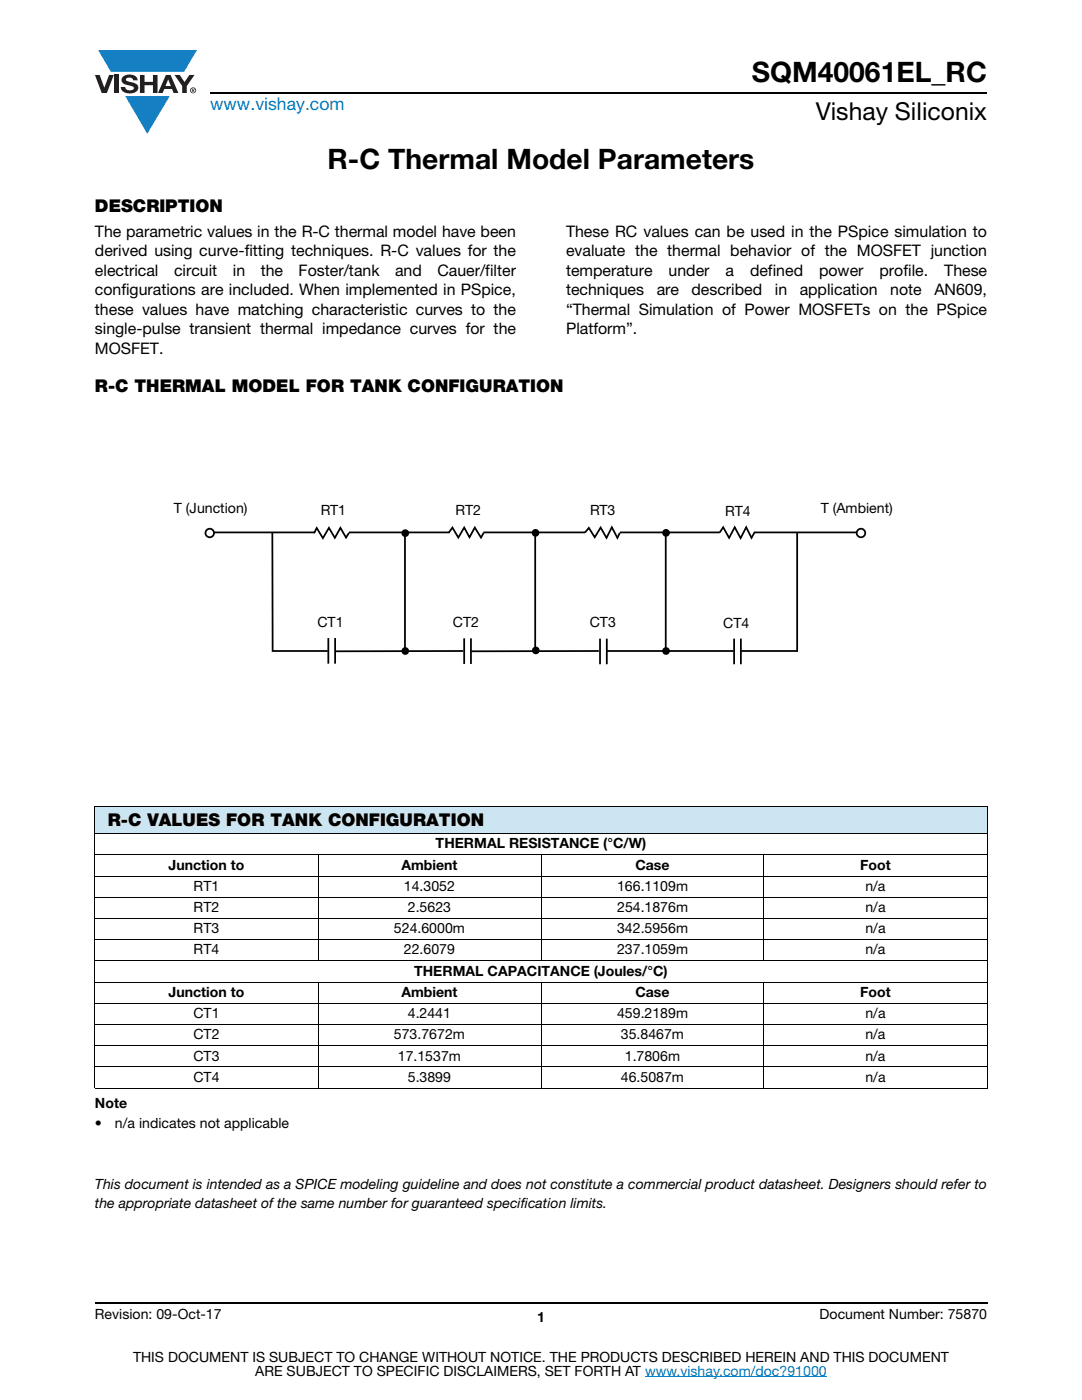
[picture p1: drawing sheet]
<svg xmlns="http://www.w3.org/2000/svg" width="216mm" height="279mm" viewBox="0 0 216 279" stroke-linecap="round" stroke-linejoin="round" font-family="sans-serif">
<defs><g id="words">
<g font-size="5.6">
<text x="150" y="16.4">SQM40061EL_RC</text>
<text x="65.3" y="33.8">R-C Thermal Model Parameters</text>
</g>
<text font-size="4.9" x="162.8" y="24">Vishay Siliconix</text>
<text font-size="3.5" fill="#007ec4" x="42" y="21.9">www.vishay.com</text>
<g font-size="3.5">
<text x="18.9" y="42.2">DESCRIPTION</text>
<text x="18.9" y="78.2">R-C THERMAL MODEL FOR TANK CONFIGURATION</text>
<text x="21.5" y="164.8">R-C VALUES FOR TANK CONFIGURATION</text>
</g>
<g font-size="3.2">
<text x="18.9" y="47.3">The parametric values in the R-C thermal model have been</text>
<text x="112.9" y="47.3">These RC values can be used in the PSpice simulation to</text>
<text x="18.9" y="51.2">derived using curve-fitting techniques. R-C values for the</text>
<text x="112.9" y="51.2">evaluate the thermal behavior of the MOSFET junction</text>
<text x="18.9" y="55">electrical</text>
<text x="18.9" y="58.9">configurations are included. When implemented in PSpice,</text>
<text x="34.7" y="55">circuit</text>
<text x="46.5" y="55">in</text>
<text x="52" y="55">the</text>
<text x="59.6" y="55">Foster/tank</text>
<text x="78.8" y="55">and</text>
<text x="87.3" y="55">Cauer/filter</text>
<text x="112.9" y="58.9">techniques</text>
<text x="112.9" y="55">temperature</text>
<text x="131" y="58.9">are</text>
<text x="133.4" y="55">under</text>
<text x="138" y="58.9">described</text>
<text x="144.8" y="55">a</text>
<text x="149.7" y="55">defined</text>
<text x="154.6" y="58.9">in</text>
<text x="159.6" y="58.9">application</text>
<text x="163.5" y="55">power</text>
<text x="175.5" y="55">profile.</text>
<text x="177.7" y="58.9">note</text>
<text x="186.4" y="58.9">AN609,</text>
<text x="188.4" y="55">These</text>
<text x="18.9" y="62.8">these values have matching characteristic curves to the</text>
<text x="112.9" y="62.8">“Thermal Simulation of Power MOSFETs on the PSpice</text>
<text x="18.9" y="66.7">single-pulse transient thermal impedance curves for the</text>
<text x="18.9" y="70.6">MOSFET.</text>
<text x="112.9" y="66.7">Platform”.</text>
</g>
<g font-size="2.8">
<text x="34.7" y="102.5">T (Junction)</text>
<text x="64" y="102.9">RT1</text>
<text x="90.9" y="102.8">RT2</text>
<text x="117.7" y="102.9">RT3</text>
<text x="144.7" y="102.9">RT4</text>
<text x="163.8" y="102.5">T (Ambient)</text>
<text x="63.3" y="125.2">CT1</text>
<text x="90.4" y="125.2">CT2</text>
<text x="117.7" y="125.2">CT3</text>
<text x="144.3" y="125.3">CT4</text>
<text x="33.6" y="173.5">Junction to</text>
<text x="80.1" y="173.5">Ambient</text>
<text x="86.9" y="169.3">THERMAL RESISTANCE (°C/W)</text>
<text x="126.8" y="173.5">Case</text>
<text x="171.6" y="173.5">Foot</text>
<text x="38.6" y="177.8">RT1</text>
<text x="80.6" y="177.8">14.3052</text>
<text x="123.1" y="177.8">166.1109m</text>
<text x="172.7" y="177.8">n/a</text>
<text x="38.6" y="182">RT2</text>
<text x="81.4" y="182">2.5623</text>
<text x="123.1" y="182">254.1876m</text>
<text x="172.7" y="182">n/a</text>
<text x="38.6" y="186.2">RT3</text>
<text x="38.6" y="190.5">RT4</text>
<text x="78.6" y="186.2">524.6000m</text>
<text x="80.6" y="190.5">22.6079</text>
<text x="123.1" y="190.5">237.1059m</text>
<text x="123.1" y="186.2">342.5956m</text>
<text x="172.7" y="190.5">n/a</text>
<text x="172.7" y="186.2">n/a</text>
<text x="82.7" y="194.7">THERMAL CAPACITANCE (Joules/°C)</text>
<text x="33.6" y="198.9">Junction to</text>
<text x="38.6" y="203.2">CT1</text>
<text x="80.1" y="198.9">Ambient</text>
<text x="81.4" y="203.2">4.2441</text>
<text x="123.1" y="203.2">459.2189m</text>
<text x="126.8" y="198.9">Case</text>
<text x="171.6" y="198.9">Foot</text>
<text x="172.7" y="203.2">n/a</text>
<text x="38.6" y="207.4">CT2</text>
<text x="78.6" y="207.4">573.7672m</text>
<text x="123.9" y="207.4">35.8467m</text>
<text x="172.7" y="207.4">n/a</text>
<text x="38.6" y="211.6">CT3</text>
<text x="38.6" y="215.9">CT4</text>
<text x="79.4" y="211.6">17.1537m</text>
<text x="81.4" y="215.9">5.3899</text>
<text x="123.9" y="215.9">46.5087m</text>
<text x="124.7" y="211.6">1.7806m</text>
<text x="172.7" y="211.6">n/a</text>
<text x="172.7" y="215.9">n/a</text>
<text x="18.9" y="221.2">Note</text>
<text x="18.9" y="225">•</text>
<text x="22.9" y="225">n/a indicates not applicable</text>
<text x="18.9" y="237.3">This document is intended as a SPICE modeling guideline and does not constitute a commercial product datasheet. Designers should refer to</text>
<text x="18.9" y="241.2">the appropriate datasheet of the same number for guaranteed specification limits.</text>
<text x="18.9" y="263.3">Revision: 09-Oct-17</text>
<text x="107.2" y="263.8">1</text>
<text x="163.6" y="263.3">Document Number: 75870</text>
<text x="26.5" y="271.7">THIS DOCUMENT IS SUBJECT TO CHANGE WITHOUT NOTICE. THE PRODUCTS DESCRIBED HEREIN AND THIS DOCUMENT</text>
<text x="50.9" y="274.6">ARE SUBJECT TO SPECIFIC DISCLAIMERS, SET FORTH AT www.vishay.com/doc?91000</text>
</g>
</g></defs>
<g fill="#147fc3">
<path d="M19.6 10h19.7l-2.6 4.3h-1.1h-13.5z"/>
<path d="M25 19.2h8.9l-4.5 7.5z"/>
</g>
<g fill="#231f20">
<path d="M18.9 15h1l.9 2.5 1-2.5h.9l-1.4 3.6h-1z"/>
<path d="M22.9 15h.9v3.6h-.9z"/>
<path d="M24.6 15.3a2.1 2.1 0 0 1 2.8 .3l.1 .4h-.9a.79 .79 0 0 0-.7-.5 .79 .79 0 0 0-.8 .4l.3 .3 1 .2a1.08 1.08 0 0 1 1.2 1 1.08 1.08 0 0 1-1.1 1.2 1.73 1.73 0 0 1-2.4-1.2h.9a.96 .96 0 0 0 .8 .6 .96 .96 0 0 0 .9-.4 1.31 1.31 0 0 0-1.2-.6 1.03 1.03 0 0 1-1.1-.6 1.03 1.03 0 0 1 .2-1.1z"/>
<path d="M27.9 15h.9v1.3h1.7v-1.3h.9v3.6h-.9v-1.6h-1.7v1.6h-.9z"/>
<path d="M34.8 15h1.1l.9 1.4 1-1.4h1l-1.5 2.2v1.4h-.9v-1.4z"/>
<path d="M33.6 15.9l.5 1.3h-1.1zM33.1 15l-1.6 3.6h1l.3-.8h1.5l.3 .8h1l-1.6-3.6z"/>
<path d="M38.1 18a.46 .46 0 0 1 .9 0 .46 .46 0 0 1-.9 0zM37.9 18a.6 .6 0 0 0 1.2 0 .6 .6 0 0 0-1.2 0z"/>
<path d="M38.4 17.8h.2v.2h-.2zM38.3 17.7v.7h.1v-.3l.4 .3-.2-.3 .2-.2-.1-.2z"/>
</g>
<path d="M42 18.6h155M18.9 260h178.1" fill="none" stroke="#000" stroke-width=".36"/>
<path d="M128.7 274.8h36.3" fill="none" stroke="#007ec4" stroke-width=".2"/>
<path d="M18.9 160.9h178.1v5.5h-178.1z" fill="#cce5f3"/>
<g fill="none" stroke="#000" stroke-width=".2">
<path d="M18.9 160.9h178.1M18.9 166.4h178.1M18.9 170.6h178.1M18.9 174.8h178.1M18.9 179.1h178.1M18.9 161v56.1M63.5 170.5v21.4M107.9 170.5v21.4M152.4 170.5v21.4M197 161v56.1M18.9 183.3h178.1M18.9 187.5h178.1"/>
<path d="M18.9 191.8h178.1M18.9 196h178.1M63.5 195.9v21.4M107.9 195.9v21.4M152.4 195.9v21.4M18.9 200.2h178.1M18.9 204.5h178.1M18.9 208.7h178.1M18.9 212.9h178.1M18.9 217.2h178.1"/>
</g>
<g fill="#fff">
<path d="M34.7 100.1h143.4v32.5h-143.4z"/>
<path d="M144.3 105.2l-.7 1.1h6.9l-.5 1-1.1-2.1-1.1 2.2-1.2-2.2-1.1 2.1z"/>
</g>
<path d="M143.6 106.3l.7-1.1 1.2 2.1 1.1-2.1 1.2 2.2 1.1-2.2 1.1 2.1 .5-1" fill="none" stroke="#000" stroke-width=".35"/>
<path d="M117.5 105.3l1.2 1.9 1.1-1.9 1.2 2 1.1-2.1 1.1 2.1 .5-1h-7z" fill="#fff"/>
<path d="M116.7 106.3l.8-1 1.2 1.9 1.1-1.9 1.2 2 1.1-2.1 1.1 2.1 .5-1" fill="none" stroke="#000" stroke-width=".35"/>
<path d="M90.3 105.3l1.1 2 1.2-2 1.1 1.9 1-1.9 1.3 2 .5-1h-6.9z" fill="#fff"/>
<path d="M89.6 106.3l.7-1 1.1 2 1.2-2 1.1 1.9 1-1.9 1.3 2 .5-1" fill="none" stroke="#000" stroke-width=".35"/>
<path d="M63.2 105.4l1.2 2 1.2-2.1 1.2 2 1.1-2 1.1 2 .6-1-6.9 .1z" fill="#fff"/>
<path d="M69.6 106.3l-.6 1-1.1-2-1.1 2-1.2-2-1.2 2.1-1.2-2-.5 1" fill="none" stroke="#000" stroke-width=".35"/>
<circle cx="171.8" cy="106.4" r=".85" fill="#fff"/>
<circle cx="171.8" cy="106.4" r=".85" fill="none" stroke="#000" stroke-width=".35"/>
<circle cx="41.9" cy="106.4" r=".85" fill="#fff"/>
<g fill="none" stroke="#000" stroke-width=".35">
<path d="M42.6 106.3h20.1M54.3 106.3l.1 23.6h11M69.6 106.3h20.1M80.8 106.4v23.6M96.4 106.3h20.3M106.8 106.3v23.6M123.7 106.3h19.9M132.8 106.3v23.7M150.4 106.3h20.6M159.1 106.3v23.6h-11.2M65.5 127.3v5.1M66.9 127.3v5.1"/>
<path d="M92.4 129.9l-25.5 .1M92.6 127.4v5.1M94 127.4v5.1M119.5 129.9l-25.5 .1M119.7 127.5v5.1M121.1 127.5v5.1M121.1 129.9h25.3M146.5 127.5v5.1M147.8 127.5v5.1"/>
<circle cx="41.9" cy="106.4" r=".85"/>
<circle cx="80.9" cy="106.4" r=".59"/>
<circle cx="106.9" cy="106.3" r=".59"/>
<circle cx="132.9" cy="106.3" r=".59"/>
<circle cx="80.9" cy="129.9" r=".59"/>
<circle cx="106.9" cy="129.8" r=".59"/>
<circle cx="132.9" cy="129.9" r=".59"/>
</g>
<g fill="#000">
<circle cx="80.9" cy="106.4" r=".59"/>
<circle cx="106.9" cy="106.3" r=".59"/>
<circle cx="132.9" cy="106.3" r=".59"/>
<circle cx="80.9" cy="129.9" r=".59"/>
<circle cx="106.9" cy="129.8" r=".59"/>
<circle cx="132.9" cy="129.9" r=".59"/>
</g>
<use href="#words"/>
</svg>
